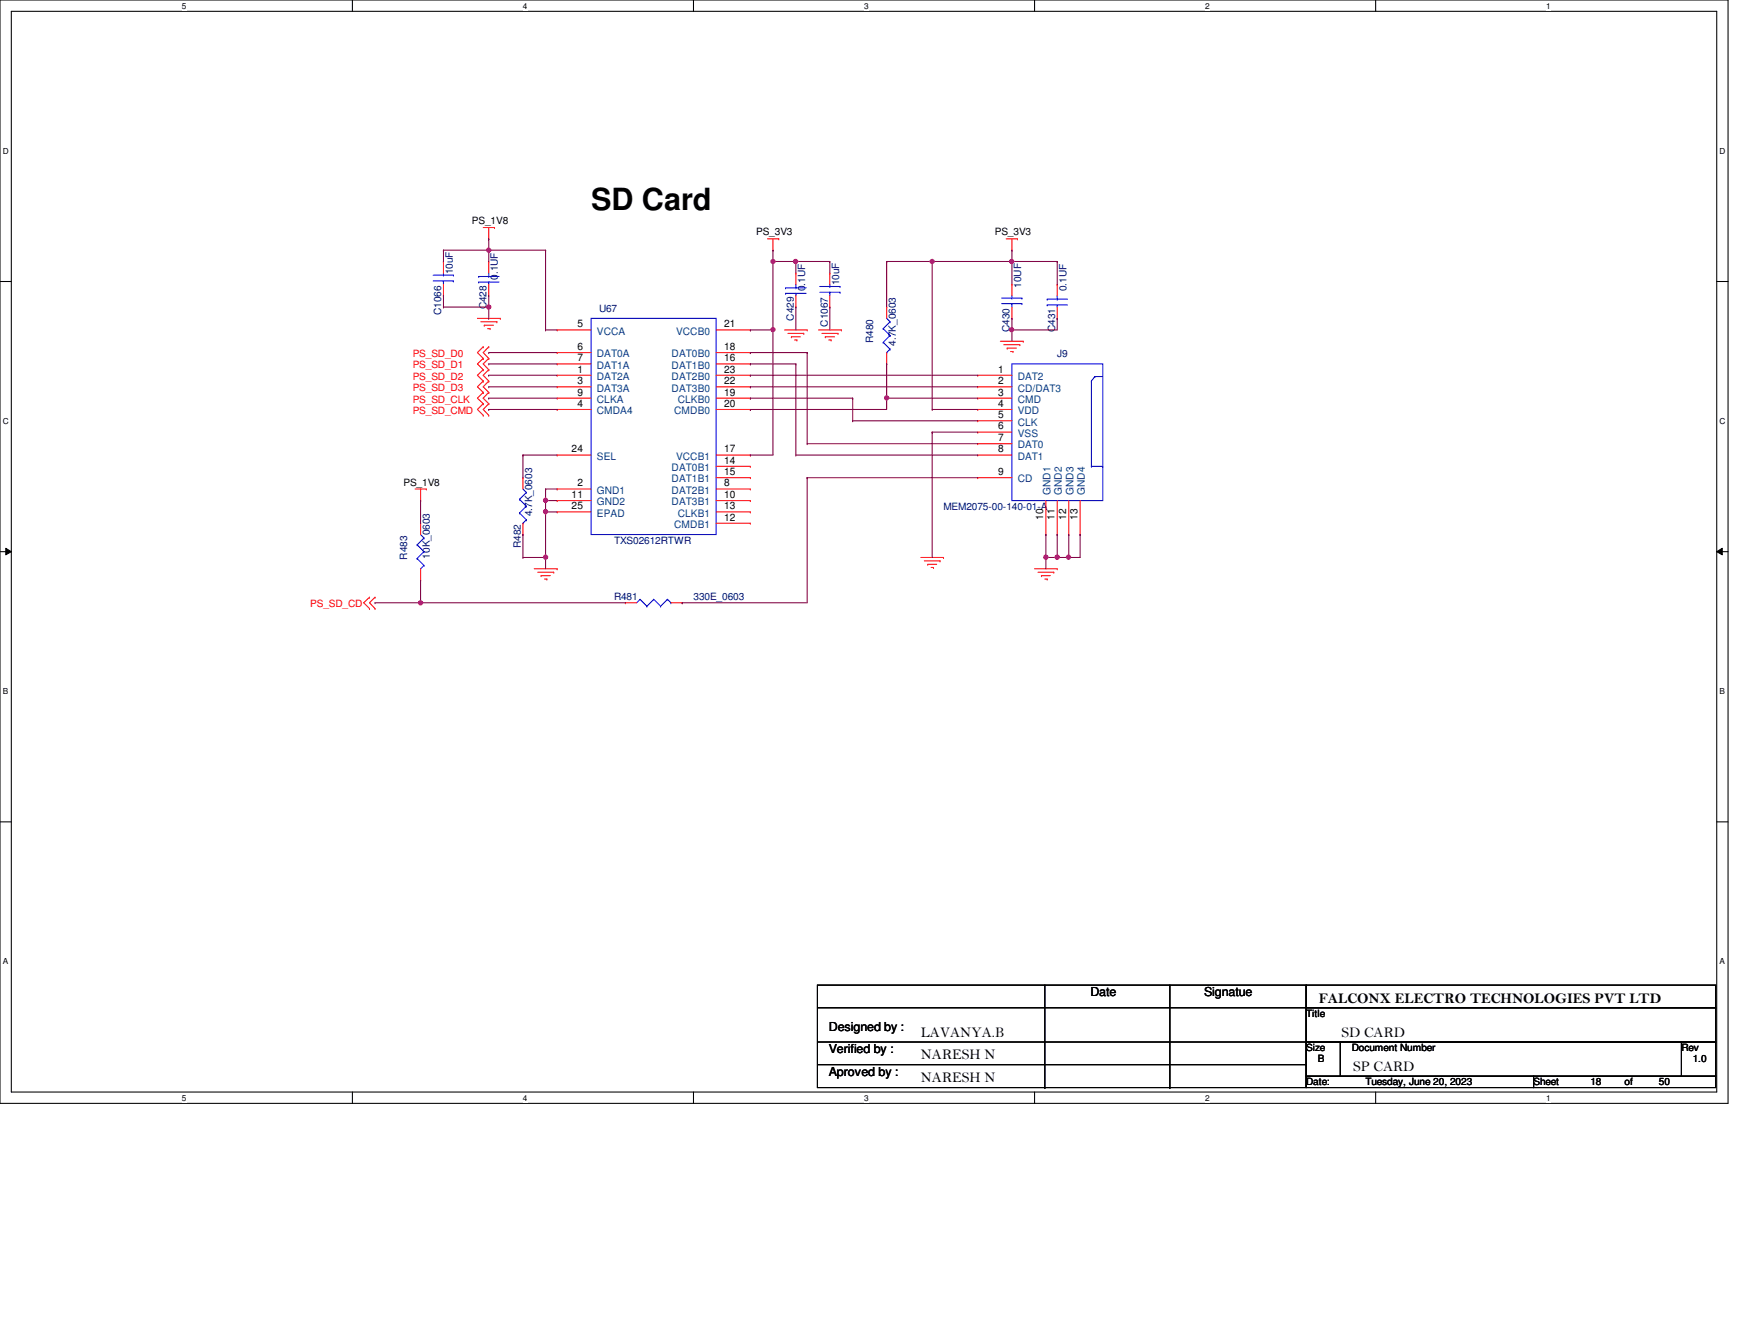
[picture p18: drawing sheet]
<svg xmlns="http://www.w3.org/2000/svg" width="279mm" height="216mm" viewBox="0 0 279 216" stroke-linecap="round" stroke-linejoin="round" font-family="sans-serif">
<defs><g id="words">
<text font-size="4.9" x="95.1" y="33.8">SD Card</text>
<g font-size="2.4">
<text x="212.1" y="161.2">FALCONX ELECTRO TECHNOLOGIES PVT LTD</text>
<text x="148.1" y="166.7">LAVANYA.B</text>
<text x="215.8" y="166.7">SD CARD</text>
<text x="148.1" y="174">NARESH N</text>
<text x="148.1" y="170.3">NARESH N</text>
<text x="217.6" y="172.1">SP CARD</text>
</g>
<g font-size="2">
<text x="175.4" y="160.2">Date</text>
<text x="193.7" y="160.2">Signatue</text>
<text x="133.3" y="165.7">Designed by :</text>
<text x="133.3" y="169.3">Verified by :</text>
<text x="133.3" y="173">Aproved by :</text>
</g>
<g font-size="1.7">
<text x="92.9" y="52.6">5</text>
<text x="116.5" y="52.6">21</text>
<text x="92.9" y="56.3">6</text>
<text x="92.9" y="58.1">7</text>
<text x="92.9" y="59.9">1</text>
<text x="116.5" y="56.3">18</text>
<text x="116.5" y="58.1">16</text>
<text x="116.5" y="59.9">23</text>
<text x="160.6" y="59.9">1</text>
<text x="92.9" y="61.8">3</text>
<text x="92.9" y="63.6">9</text>
<text x="92.9" y="65.4">4</text>
<text x="116.5" y="61.8">22</text>
<text x="116.5" y="63.6">19</text>
<text x="116.5" y="65.4">20</text>
<text x="160.6" y="61.8">2</text>
<text x="160.6" y="63.6">3</text>
<text x="160.6" y="65.4">4</text>
<text x="160.6" y="67.2">5</text>
<text x="160.6" y="69">6</text>
<text x="160.6" y="70.9">7</text>
<text x="91.9" y="72.7">24</text>
<text x="116.5" y="72.7">17</text>
<text x="116.5" y="74.5">14</text>
<text x="116.5" y="76.4">15</text>
<text x="160.6" y="72.7">8</text>
<text x="160.6" y="76.4">9</text>
<text x="91.9" y="80.1">11</text>
<text x="91.9" y="81.9">25</text>
<text x="92.9" y="78.2">2</text>
<text x="116.5" y="78.2">8</text>
<text x="116.5" y="80.1">10</text>
<text x="116.5" y="81.9">13</text>
<text x="116.5" y="83.7">12</text>
<text x="167.8" y="83.5" transform="rotate(-90 167.8 83.5)">10</text>
<text x="169.6" y="83.5" transform="rotate(-90 169.6 83.5)">11</text>
<text x="171.5" y="83.5" transform="rotate(-90 171.5 83.5)">12</text>
<text x="173.3" y="83.5" transform="rotate(-90 173.3 83.5)">13</text>
</g>
<g font-size="1.7" fill="#004080">
<text x="96" y="53.8">VCCA</text>
<text x="108.8" y="53.8">VCCB0</text>
<text x="96" y="57.4">DAT0A</text>
<text x="96" y="59.3">DAT1A</text>
<text x="108" y="57.4">DAT0B0</text>
<text x="108" y="59.3">DAT1B0</text>
<text x="96" y="61.1">DAT2A</text>
<text x="96" y="62.9">DAT3A</text>
<text x="96" y="64.8">CLKA</text>
<text x="108" y="61.1">DAT2B0</text>
<text x="108" y="62.9">DAT3B0</text>
<text x="109" y="64.8">CLKB0</text>
<text x="163.7" y="61.1">DAT2</text>
<text x="163.7" y="62.9">CD/DAT3</text>
<text x="163.7" y="64.8">CMD</text>
<text x="96" y="66.6">CMDA4</text>
<text x="108.5" y="66.6">CMDB0</text>
<text x="163.7" y="66.6">VDD</text>
<text x="163.7" y="68.4">CLK</text>
<text x="163.7" y="70.2">VSS</text>
<text x="96" y="73.9">SEL</text>
<text x="108" y="75.7">DAT0B1</text>
<text x="108" y="77.6">DAT1B1</text>
<text x="108.8" y="73.9">VCCB1</text>
<text x="163.7" y="72.1">DAT0</text>
<text x="163.7" y="73.9">DAT1</text>
<text x="163.7" y="77.6">CD</text>
<text x="96" y="79.4">GND1</text>
<text x="96" y="81.2">GND2</text>
<text x="96" y="83.1">EPAD</text>
<text x="108" y="79.4">DAT2B1</text>
<text x="108" y="81.2">DAT3B1</text>
<text x="109" y="83.1">CLKB1</text>
<text x="169" y="79.5" transform="rotate(-90 169 79.5)">GND1</text>
<text x="170.8" y="79.5" transform="rotate(-90 170.8 79.5)">GND2</text>
<text x="172.7" y="79.5" transform="rotate(-90 172.7 79.5)">GND3</text>
<text x="174.5" y="79.5" transform="rotate(-90 174.5 79.5)">GND4</text>
<text x="108.5" y="84.9">CMDB1</text>
</g>
<g font-size="1.6">
<text x="75.9" y="36">PS_1V8</text>
<text x="121.6" y="37.8">PS_3V3</text>
<text x="160" y="37.8">PS_3V3</text>
<text x="64.9" y="78.1">PS_1V8</text>
<text x="210.1" y="163.4">Title</text>
<text x="210.1" y="169">Size</text>
<text x="212" y="170.8">B</text>
<text x="217.4" y="169">Document Number</text>
<text x="270.5" y="169">Rev</text>
<text x="272.3" y="170.8">1.0</text>
<text x="210.1" y="174.5">Date:</text>
<text x="219.6" y="174.5">Tuesday, June 20, 2023</text>
<text x="246.7" y="174.5">Sheet</text>
<text x="255.8" y="174.5">18</text>
<text x="261.3" y="174.5">of</text>
<text x="266.8" y="174.5">50</text>
</g>
<g font-size="1.6" fill="#000080">
<text x="72.8" y="44.1" transform="rotate(-90 72.8 44.1)">10uF</text>
<text x="80.1" y="45" transform="rotate(-90 80.1 45)">0.1UF</text>
<text x="129.5" y="46.8" transform="rotate(-90 129.5 46.8)">0.1UF</text>
<text x="135" y="45.9" transform="rotate(-90 135 45.9)">10uF</text>
<text x="164.3" y="46.3" transform="rotate(-90 164.3 46.3)">10UF</text>
<text x="171.5" y="46.8" transform="rotate(-90 171.5 46.8)">0.1UF</text>
<text x="71" y="50.6" transform="rotate(-90 71 50.6)">C1066</text>
<text x="78.3" y="49.7" transform="rotate(-90 78.3 49.7)">C428</text>
<text x="96.4" y="50.1">U67</text>
<text x="127.7" y="51.6" transform="rotate(-90 127.7 51.6)">C429</text>
<text x="133.1" y="52.5" transform="rotate(-90 133.1 52.5)">C1067</text>
<text x="162.4" y="53.4" transform="rotate(-90 162.4 53.4)">C430</text>
<text x="169.7" y="53.4" transform="rotate(-90 169.7 53.4)">C431</text>
<text x="140.5" y="55.2" transform="rotate(-90 140.5 55.2)">R480</text>
<text x="144.1" y="55.6" transform="rotate(-90 144.1 55.6)">4.7K_0603</text>
<text x="170.1" y="57.4">J9</text>
<text x="85.6" y="83" transform="rotate(-90 85.6 83)">4.7K_0603</text>
<text x="151.8" y="81.9">MEM2075-00-140-01-A</text>
<text x="65.5" y="90" transform="rotate(-90 65.5 90)">R483</text>
<text x="69.1" y="89.8" transform="rotate(-90 69.1 89.8)">10K_0603</text>
<text x="83.8" y="88.1" transform="rotate(-90 83.8 88.1)">R482</text>
<text x="98.8" y="87.4">TXS02612RTWR</text>
<text x="98.8" y="96.5">R481</text>
<text x="111.5" y="96.5">330E_0603</text>
</g>
<g font-size="1.6" fill="#f00">
<text x="66.4" y="57.4">PS_SD_D0</text>
<text x="66.4" y="59.2">PS_SD_D1</text>
<text x="66.4" y="61">PS_SD_D2</text>
<text x="66.4" y="62.9">PS_SD_D3</text>
<text x="66.4" y="64.7">PS_SD_CLK</text>
<text x="66.4" y="66.5">PS_SD_CMD</text>
<text x="49.9" y="97.6">PS_SD_CD</text>
</g>
<g font-size="1.3">
<text x="29.3" y="1.4">5</text>
<text x="84.1" y="1.4">4</text>
<text x="139" y="1.4">3</text>
<text x="193.8" y="1.4">2</text>
<text x="248.7" y="1.4">1</text>
<text x=".5" y="24.7">D</text>
<text x="276.6" y="24.7">D</text>
<text x=".5" y="68.2">C</text>
<text x="276.6" y="68.2">C</text>
<text x=".5" y="111.6">B</text>
<text x="276.6" y="111.6">B</text>
<text x=".5" y="155">A</text>
<text x="276.6" y="155">A</text>
<text x="29.3" y="177">5</text>
<text x="84.1" y="177">4</text>
<text x="139" y="177">3</text>
<text x="193.8" y="177">2</text>
<text x="248.7" y="177">1</text>
</g>
</g></defs>
<path d="M0 0h278v177.4h-278zM1.8 1.8h274.3v173.8h-274.3z" fill="none" stroke="#000" stroke-width=".17"/>
<g fill="#fff">
<path d="M29.3 .2h.7v1.5h-.7z"/>
<path d="M29.3 175.8h.7v1.4h-.7z"/>
</g>
<path d="M56.7 0v1.8M56.7 175.6v1.8" fill="none" stroke="#000" stroke-width=".17"/>
<g fill="#fff">
<path d="M84.1 .2h.7v1.5h-.7z"/>
<path d="M84.1 175.8h.7v1.4h-.7z"/>
</g>
<path d="M111.5 0v1.8M111.5 175.6v1.8" fill="none" stroke="#000" stroke-width=".17"/>
<g fill="#fff">
<path d="M139 .2h.7v1.5h-.7z"/>
<path d="M139 175.8h.7v1.4h-.7z"/>
</g>
<path d="M166.4 0v1.8M166.4 175.6v1.8" fill="none" stroke="#000" stroke-width=".17"/>
<g fill="#fff">
<path d="M193.8 .2h.8v1.5h-.8z"/>
<path d="M193.8 175.8h.8v1.4h-.8z"/>
</g>
<path d="M221.3 0v1.8M221.3 175.6v1.8" fill="none" stroke="#000" stroke-width=".17"/>
<g fill="#fff">
<path d="M248.7 .2h.7v1.5h-.7z"/>
<path d="M248.7 175.8h.7v1.4h-.7z"/>
<path d="M.5 23.5h.9v1.5h-.9z"/>
<path d="M276.6 23.5h.9v1.5h-.9z"/>
<path d="M.5 67h.9v1.5h-.9z"/>
<path d="M276.6 67h.9v1.5h-.9z"/>
</g>
<path d="M0 45.3h1.8M276.1 45.3h1.9" fill="none" stroke="#000" stroke-width=".17"/>
<g fill="#fff">
<path d="M.5 110.4h.8v1.5h-.8z"/>
<path d="M276.6 110.4h.9v1.5h-.9z"/>
</g>
<path d="M0 88.7h1.8M276.1 88.7h1.9" fill="none" stroke="#000" stroke-width=".17"/>
<path d="M.9 88.1l.9 .6-.9 .5zM276.1 88.7l.9-.6v1.1z" fill="#000"/>
<path d="M.9 88.1l.9 .6-.9 .5zM276.1 88.7l.9-.6v1.1z" fill="none" stroke="#000" stroke-width=".16"/>
<g fill="#fff">
<path d="M.5 153.8h.8v1.5h-.8z"/>
<path d="M276.6 153.8h.9v1.5h-.9z"/>
</g>
<g fill="none" stroke="#000" stroke-width=".17">
<path d="M0 132.1h1.8M276.1 132.1h1.9M131.5 158.4h78.6v16.4h-78.6zM168.1 158.4v16.4M188.2 158.4v16.4M210.1 158.4h65.9v3.6h-65.9zM131.5 167.5h78.6M131.5 171.2h78.6M131.5 162h78.6M168.1 174.8h.1M188.2 174.8h.1M210.1 162h65.9v5.5h-65.9z"/>
<path d="M210.1 167.5h5.5v5.5h-5.5zM210.1 173h36.6v1.8h-36.6zM210.1 167.5h.1M210.1 171.2h.1M210.1 162h.1M215.6 167.5h54.9v5.5h-54.9zM246.7 173h29.3v1.8h-29.3zM270.5 167.5h5.5v5.5h-5.5z"/>
</g>
<g fill="none" stroke="#f00" stroke-width=".17">
<path d="M77.7 36.6h1.8M78.6 38.4h.1M78.6 36.6v1.8M79.5 36.6h.1M123.4 38.4h1.9M124.3 38.4v1.8M125.3 38.4h.1M161.8 38.4h1.9M162.8 38.4v1.8M163.7 38.4h.1M71.3 42h.1M71.3 47.5h.1"/>
<path d="M71.3 42v1.9M71.3 45.7v1.8M76.8 51.2h3.7M77.3 51.7h2.6M77.7 55.8h.1M77.7 57.6h.1M77.7 59.4h.1M77.7 55.8l-.9 .9 .9 .9M77.7 57.6l-.9 .9 .9 .9M77.7 59.4l-.9 .9 .9 1M77.9 52.3h.1M77.9 52.3h1.5"/>
<path d="M78.4 52.8h.4M78.6 55.8h.1M78.6 57.6h.1M78.6 59.4h.1M78.6 47.5h.1M78.6 42h.1M78.6 42v1.9M78.6 45.7v1.8M78.6 55.8l-.9 .9 .9 .9M78.6 57.6l-.9 .9 .9 .9M78.6 59.4l-.9 .9 .9 1M78.8 52.8h.1"/>
<path d="M79.9 51.7h.1M80.5 51.2h.1M89.6 53h.1M89.6 56.7h.1M89.6 58.5h.1M89.6 53h5.5M89.6 56.7h5.5M89.6 58.5h5.5M115.2 53h5.5M115.2 56.7h5.5M115.2 58.5h5.5M120.7 53h.1"/>
<path d="M120.7 56.7h.1M120.7 58.5h.1M124.3 40.2h.1M126.2 53h3.6M126.7 53.6h2.6M127.3 54.1h.1M127.3 54.1h1.4M127.8 54.7h.4M128 49.4h.1M128 43.9h.1M128 43.9v1.8M128 47.5v1.9"/>
<path d="M128.2 54.7h.1M129.3 53.6h.1M129.8 53h.1M131.7 53h3.6M132.2 53.6h2.6M132.8 54.1h.1M132.8 54.1h1.4M133.3 54.7h.4M133.5 43.9h.1M133.5 49.4h.1M133.5 43.9v1.8M133.5 47.5v1.9"/>
<path d="M133.7 54.7h.1M134.8 53.6h.1M135.3 53h.1M142.6 49.4h.1M142.6 58.5h.1M142.6 49.4v1.8M142.6 56.7v1.8M160.9 54.9h3.7M161.5 55.4h2.5M162 56h.1M162 56h1.5M162.6 56.5h.3"/>
<path d="M162.8 40.2h.1M162.8 45.7h.1M162.8 51.2h.1M162.8 45.7v1.8M162.8 49.4v1.8M162.9 56.5h.1M164 55.4h.1M164.6 54.9h.1M170.1 51.2h.1M170.1 45.7h.1M170.1 45.7v1.8M170.1 49.4v1.8"/>
<path d="M66.8 78.6h1.8M67.6 78.6v1.9M68.6 78.6h.1M77.7 61.3h.1M77.7 63.1h.1M77.7 64.9h.1M77.7 66.8h.1M77.7 61.3l-.9 .9 .9 .9M77.7 63.1l-.9 .9 .9 .9M77.7 64.9l-.9 .9 .9 1M78.6 61.3h.1M78.6 63.1h.1"/>
<path d="M78.6 64.9h.1M78.6 66.8h.1M78.6 61.3l-.9 .9 .9 .9M78.6 63.1l-.9 .9 .9 .9M78.6 64.9l-.9 .9 .9 1M84.1 76.8h.1M84.1 76.8v1.8M89.6 60.3h.1M89.6 62.2h.1M89.6 64h.1M89.6 65.8h.1M89.6 73.2h.1"/>
<path d="M89.6 78.6h.1M89.6 78.6h5.5M89.6 60.3h5.5M89.6 62.2h5.5M89.6 64h5.5M89.6 65.8h5.5M89.6 73.2h5.5M115.2 78.6h5.5M115.2 60.3h5.5M115.2 62.2h5.5M115.2 64h5.5M115.2 65.8h5.5"/>
<path d="M115.2 73.2h5.5M115.2 75h5.5M115.2 76.8h5.5M120.7 60.3h.1M120.7 62.2h.1M120.7 64h.1M120.7 65.8h.1M120.7 73.2h.1M120.7 75h.1M120.7 76.8h.1M120.7 78.6h.1M157.3 60.3h.1"/>
<path d="M157.3 62.2h.1M157.3 64h.1M157.3 65.8h.1M157.3 67.6h.1M157.3 69.5h.1M157.3 71.3h.1M157.3 73.2h.1M157.3 76.8h.1M157.3 60.3h5.5M157.3 62.2h5.5M157.3 64h5.5M157.3 65.8h5.5"/>
<path d="M157.3 73.2h5.5M157.3 76.8h5.5M157.3 67.6h5.5M157.3 69.5h5.5M157.3 71.3h5.5M59.4 96h.1M59.4 97.8h.1M59.4 96l-.9 .9 .9 .9M60.3 96h.1M60.3 97.8h.1M60.3 96l-.9 .9 .9 .9M67.6 80.5h.1"/>
<path d="M67.6 84.1h.1M67.6 93.3h.1M67.6 84.1v1.8M67.6 91.4v1.9M84.1 85.9h.1M84.1 84.1v1.8M85.9 91.4h3.7M86.5 92h2.6M87 92.5h.1M87 92.5h1.5M87.6 93.1h.4M88 93.1h.1"/>
<path d="M89.1 92h.1M89.6 91.4h.1M89.6 80.5h.1M89.6 82.3h.1M89.6 80.5h5.5M89.6 82.3h5.5M100.6 96.9h.1M100.6 96.9h1.8M107.9 96.9h1.8M109.7 96.9h.1M115.2 80.5h5.5M115.2 82.3h5.5"/>
<path d="M115.2 84.1h5.5M120.7 80.5h.1M120.7 82.3h.1M120.7 84.1h.1M148.1 89.6h3.7M148.7 90.2h2.5M149.2 90.7h.1M149.2 90.7h1.5M149.8 91.2h.4M150.2 91.2h.1M151.2 90.2h.1M151.8 89.6h.1"/>
<path d="M166.4 91.4h3.7M167 92h2.5M167.5 92.5h.1M167.5 92.5h1.5M168.1 93.1h.3M168.2 85.9h.1M168.2 80.5v5.4M168.4 93.1h.1M169.5 92h.1M170.1 91.4h.1M170.1 85.9h.1M170.1 80.5v5.4"/>
<path d="M171.9 85.9h.1M171.9 80.5v5.4M173.7 85.9h.1M173.7 80.5v5.4"/>
</g>
<g fill="none" stroke="#00f" stroke-width=".17">
<path d="M69.7 45.2h3.2M69.7 44.2h3.2M71.3 44.2h.1M71.3 45.2h.1M71.3 43.9v.3M71.3 45.2v.5M72.9 45.2h.1M72.9 44.2h.1M77 44.4h.1M77 45.3h.1M77 44.4h3.3M77 45.3h3.3"/>
<path d="M78.6 45.3h.1M78.6 44.4h.1M78.6 43.9v.5M78.6 45.3v.4M95.1 51.2h20.1v34.7h-20.1zM126.4 46.3h.1M126.4 47.2h.1M126.4 46.3h3.3M126.4 47.2h3.3M128 47.2h.1M128 46.3h.1M128 45.7v.6"/>
<path d="M128 47.2v.3M131.9 47h3.2M131.9 46.1h3.2M133.5 46.1h.1M133.5 47h.1M133.5 45.7v.4M133.5 47v.5M135.1 47h.1M135.1 46.1h.1M142.1 52.8h.1M142.1 55h.1M142.1 52.8l1.1 1.1"/>
<path d="M142.1 55l1.1 1.1M142.6 56.7h.1M142.6 51.2l.6 .5M143.2 51.7h.1M143.2 53.9h.1M143.2 56.1h.1M143.2 51.7l-1.1 1.1M143.2 53.9l-1.1 1.1M143.2 56.1l-.6 .6M161.1 48.8h3.3M161.1 47.9h3.3M162.8 58.5h14.6v22h-14.6z"/>
<path d="M162.8 47.9h.1M162.8 48.8h.1M162.8 47.5v.4M162.8 48.8v.6M164.4 48.8h.1M164.4 47.9h.1M168.4 48.1h.1M168.4 49h.1M168.4 48.1h3.3M168.4 49h3.3M170.1 49h.1M170.1 48.1h.1"/>
<path d="M170.1 47.5v.6M170.1 49v.4M84.1 78.6l.6 .6M84.7 79.2h.1M84.7 79.2l-1.1 1.1M175.6 61.3h.1M175.6 75h.1M175.6 61.3v13.7M175.6 75h1.8M176.1 60.5h.1M176.1 60.5h1.3M176.1 60.5l-.5 .8"/>
<path d="M177.4 75h.1M67.1 87.6h.1M67.1 89.8h.1M67.1 87.6l1.1 1.1M67.1 89.8l1.1 1.1M67.6 91.4h.1M67.6 85.9l.6 .6M68.2 86.5h.1M68.2 88.7h.1M68.2 90.9h.1M68.2 86.5l-1.1 1.1M68.2 88.7l-1.1 1.1"/>
<path d="M68.2 90.9l-.6 .5M83.6 80.3h.1M83.6 82.5h.1M83.6 80.3l1.1 1.1M83.6 82.5l1.1 1.1M84.1 84.1h.1M84.7 81.4h.1M84.7 83.6h.1M84.7 81.4l-1.1 1.1M84.7 83.6l-.6 .5M103 96.4h.1M103 96.4l-.6 .5"/>
<path d="M103 96.4l1.1 1.1M104.1 97.5h.1M105.2 96.4h.1M105.2 96.4l-1.1 1.1M105.2 96.4l1.1 1.1M106.3 97.5h.1M107.4 96.4h.1M107.4 96.4l-1.1 1.1M107.4 96.4l.5 .5M107.9 96.9h.1"/>
</g>
<path d="M78.6 38.4h.1M78.6 38.4v1.8" fill="none" stroke="#800040" stroke-width=".17"/>
<circle cx="78.6" cy="40.2" r=".34" fill="#f0f"/>
<circle cx="78.6" cy="40.2" r=".34" fill="none" stroke="#f0f" stroke-width=".17"/>
<path d="M78.6 40.2h.1M78.6 40.2h9.2M78.6 40.2v1.8M87.8 40.2h.1M87.8 40.2v12.8M124.3 40.2h.1M124.3 42h.1M124.3 40.2v12.8M124.3 42h3.7M162.8 40.2h.1M162.8 40.2v1.8" fill="none" stroke="#800040" stroke-width=".17"/>
<circle cx="124.3" cy="42" r=".34" fill="#f0f"/>
<circle cx="124.3" cy="42" r=".34" fill="none" stroke="#f0f" stroke-width=".17"/>
<path d="M142.6 42h.1M142.6 42v7.4M142.6 42h20.2M149.9 42h.1" fill="none" stroke="#800040" stroke-width=".17"/>
<circle cx="162.7" cy="42" r=".34" fill="#f0f"/>
<circle cx="162.7" cy="42" r=".34" fill="none" stroke="#f0f" stroke-width=".17"/>
<circle cx="149.9" cy="42" r=".34" fill="#f0f"/>
<circle cx="149.9" cy="42" r=".34" fill="none" stroke="#f0f" stroke-width=".17"/>
<g fill="none" stroke="#800040" stroke-width=".17">
<path d="M78.6 49.4h.1M78.6 47.5v1.9M128 49.4h.1M128 49.4v3.6M149.9 42h.1M149.9 42v23.8M162.8 42h.1M162.8 51.2h.1M162.8 42h7.3M162.8 42v3.7M162.8 51.2v1.8M170.1 42h.1"/>
<path d="M170.1 42v3.7"/>
</g>
<circle cx="162.7" cy="53" r=".34" fill="#f0f"/>
<circle cx="162.7" cy="53" r=".34" fill="none" stroke="#f0f" stroke-width=".17"/>
<path d="M87.8 53h.1M87.8 53h1.8M120.7 53h.1M120.7 53h3.6M124.3 53h.1M124.3 53v20.2M170.1 51.2h.1M170.1 51.2v1.8" fill="none" stroke="#800040" stroke-width=".17"/>
<circle cx="124.3" cy="53" r=".34" fill="#f0f"/>
<circle cx="124.3" cy="53" r=".34" fill="none" stroke="#f0f" stroke-width=".17"/>
<g fill="none" stroke="#800040" stroke-width=".17">
<path d="M78.6 56.7h.1M78.6 58.5h.1M78.6 56.7h11M78.6 58.5h11M120.7 56.7h.1M120.7 58.5h.1M120.7 56.7h9.1M120.7 58.5h7.3M128 58.5h.1M128 58.5v14.7M129.8 56.7h.1M129.8 56.7v14.6"/>
<path d="M142.6 58.5h.1M142.6 58.5v7.3M162.8 53h.1M162.8 53h7.3M162.8 53v1.9M78.6 60.3h.1M78.6 62.2h.1M78.6 64h.1M78.6 60.3h11M78.6 62.2h11M78.6 64h11M120.7 60.3h.1"/>
<path d="M120.7 62.2h.1M120.7 64h.1M120.7 60.3h36.6M120.7 62.2h36.6M120.7 64h16.5M137.2 64h.1M137.2 64v3.6M142.6 64h.1"/>
</g>
<circle cx="142.6" cy="64" r=".34" fill="#f0f"/>
<circle cx="142.6" cy="64" r=".34" fill="none" stroke="#f0f" stroke-width=".17"/>
<g fill="none" stroke="#800040" stroke-width=".17">
<path d="M78.6 65.8h.1M78.6 65.8h11M84.1 73.2h.1M84.1 73.2v3.6M84.1 73.2h5.5M87.8 78.6h.1M87.8 78.6v1.9M120.7 65.8h.1M120.7 73.2h.1M120.7 65.8h21.9M120.7 73.2h3.6M128 73.2h.1"/>
<path d="M128 73.2h29.3M129.8 71.3h.1M129.8 76.8h.1M129.8 71.3h27.5M129.8 76.8h27.5M129.8 76.8v20.1M137.2 67.6h.1M137.2 67.6h20.1M142.6 64h.1M142.6 64h14.7M149.9 65.8h.1M149.9 69.5h.1"/>
<path d="M149.9 65.8h7.4M149.9 69.5h7.4M149.9 69.5v20.1"/>
</g>
<circle cx="87.8" cy="80.4" r=".34" fill="#f0f"/>
<circle cx="87.8" cy="80.4" r=".34" fill="none" stroke="#f0f" stroke-width=".17"/>
<path d="M87.8 78.6h.1M87.8 78.6h1.8M67.6 80.5h.1M67.6 80.5v3.6M87.8 80.5h.1M87.8 82.3h.1M87.8 80.5h1.8M87.8 80.5v9.1" fill="none" stroke="#800040" stroke-width=".17"/>
<circle cx="87.8" cy="89.6" r=".34" fill="#f0f"/>
<circle cx="87.8" cy="89.6" r=".34" fill="none" stroke="#f0f" stroke-width=".17"/>
<circle cx="87.8" cy="82.2" r=".34" fill="#f0f"/>
<circle cx="87.8" cy="82.2" r=".34" fill="none" stroke="#f0f" stroke-width=".17"/>
<path d="M84.1 85.9h.1M84.1 85.9v3.7M87.8 82.3h.1M87.8 82.3h1.8M168.2 85.9h.1M168.2 85.9v3.7" fill="none" stroke="#800040" stroke-width=".17"/>
<circle cx="168.2" cy="89.6" r=".34" fill="#f0f"/>
<circle cx="168.2" cy="89.6" r=".34" fill="none" stroke="#f0f" stroke-width=".17"/>
<path d="M170.1 85.9h.1M170.1 85.9v3.7" fill="none" stroke="#800040" stroke-width=".17"/>
<circle cx="170" cy="89.6" r=".34" fill="#f0f"/>
<circle cx="170" cy="89.6" r=".34" fill="none" stroke="#f0f" stroke-width=".17"/>
<path d="M84.1 89.6h.1M84.1 89.6h3.7M87.8 89.6h.1M87.8 89.6v1.8M168.2 89.6h.1M168.2 89.6v1.8M170.1 89.6h.1M171.9 85.9h.1M171.9 89.6h.1M171.9 85.9v3.7M173.7 85.9h.1M173.7 85.9v3.7h-5.5" fill="none" stroke="#800040" stroke-width=".17"/>
<circle cx="171.9" cy="89.6" r=".34" fill="#f0f"/>
<circle cx="171.9" cy="89.6" r=".34" fill="none" stroke="#f0f" stroke-width=".17"/>
<path d="M60.3 96.9h.1M60.3 96.9h40.3M67.6 93.3h.1M67.6 96.9h.1M67.6 93.3v3.6" fill="none" stroke="#800040" stroke-width=".17"/>
<circle cx="67.6" cy="96.9" r=".34" fill="#f0f"/>
<circle cx="67.6" cy="96.9" r=".34" fill="none" stroke="#f0f" stroke-width=".17"/>
<path d="M71.3 40.2h.1M71.3 49.4h.1M71.3 47.5h.1M71.3 40.2h7.3M71.3 40.2v1.8M71.3 47.5v1.9M71.3 49.4h7.3M128 42h.1M128 42v1.9M128 42h5.5M109.7 96.9h.1M109.7 96.9h20.1" fill="none" stroke="#800040" stroke-width=".17"/>
<circle cx="128" cy="42" r=".34" fill="#f0f"/>
<circle cx="128" cy="42" r=".34" fill="none" stroke="#f0f" stroke-width=".17"/>
<path d="M78.6 51.2h.1M78.6 49.4v1.8M133.5 42h.1M133.5 49.4h.1M133.5 42v1.9M133.5 49.4v3.6" fill="none" stroke="#800040" stroke-width=".17"/>
<circle cx="78.6" cy="49.4" r=".34" fill="#f0f"/>
<circle cx="78.6" cy="49.4" r=".34" fill="none" stroke="#f0f" stroke-width=".17"/>
<circle cx="78.6" cy="40.2" r=".34" fill="#f0f"/>
<circle cx="78.6" cy="40.2" r=".34" fill="none" stroke="#f0f" stroke-width=".17"/>
<circle cx="124.3" cy="42" r=".34" fill="#f0f"/>
<circle cx="124.3" cy="42" r=".34" fill="none" stroke="#f0f" stroke-width=".17"/>
<circle cx="162.7" cy="42" r=".34" fill="#f0f"/>
<circle cx="162.7" cy="42" r=".34" fill="none" stroke="#f0f" stroke-width=".17"/>
<circle cx="149.9" cy="42" r=".34" fill="#f0f"/>
<circle cx="149.9" cy="42" r=".34" fill="none" stroke="#f0f" stroke-width=".17"/>
<circle cx="162.7" cy="53" r=".34" fill="#f0f"/>
<circle cx="162.7" cy="53" r=".34" fill="none" stroke="#f0f" stroke-width=".17"/>
<circle cx="124.3" cy="53" r=".34" fill="#f0f"/>
<circle cx="124.3" cy="53" r=".34" fill="none" stroke="#f0f" stroke-width=".17"/>
<circle cx="142.6" cy="64" r=".34" fill="#f0f"/>
<circle cx="142.6" cy="64" r=".34" fill="none" stroke="#f0f" stroke-width=".17"/>
<circle cx="87.8" cy="80.4" r=".34" fill="#f0f"/>
<circle cx="87.8" cy="80.4" r=".34" fill="none" stroke="#f0f" stroke-width=".17"/>
<circle cx="87.8" cy="89.6" r=".34" fill="#f0f"/>
<circle cx="87.8" cy="89.6" r=".34" fill="none" stroke="#f0f" stroke-width=".17"/>
<circle cx="87.8" cy="82.2" r=".34" fill="#f0f"/>
<circle cx="87.8" cy="82.2" r=".34" fill="none" stroke="#f0f" stroke-width=".17"/>
<circle cx="168.2" cy="89.6" r=".34" fill="#f0f"/>
<circle cx="168.2" cy="89.6" r=".34" fill="none" stroke="#f0f" stroke-width=".17"/>
<circle cx="170" cy="89.6" r=".34" fill="#f0f"/>
<circle cx="170" cy="89.6" r=".34" fill="none" stroke="#f0f" stroke-width=".17"/>
<circle cx="171.9" cy="89.6" r=".34" fill="#f0f"/>
<circle cx="171.9" cy="89.6" r=".34" fill="none" stroke="#f0f" stroke-width=".17"/>
<circle cx="67.6" cy="96.9" r=".34" fill="#f0f"/>
<circle cx="67.6" cy="96.9" r=".34" fill="none" stroke="#f0f" stroke-width=".17"/>
<circle cx="128" cy="42" r=".34" fill="#f0f"/>
<circle cx="128" cy="42" r=".34" fill="none" stroke="#f0f" stroke-width=".17"/>
<circle cx="78.6" cy="49.4" r=".34" fill="#f0f"/>
<circle cx="78.6" cy="49.4" r=".34" fill="none" stroke="#f0f" stroke-width=".17"/>
<use href="#words"/>
</svg>
